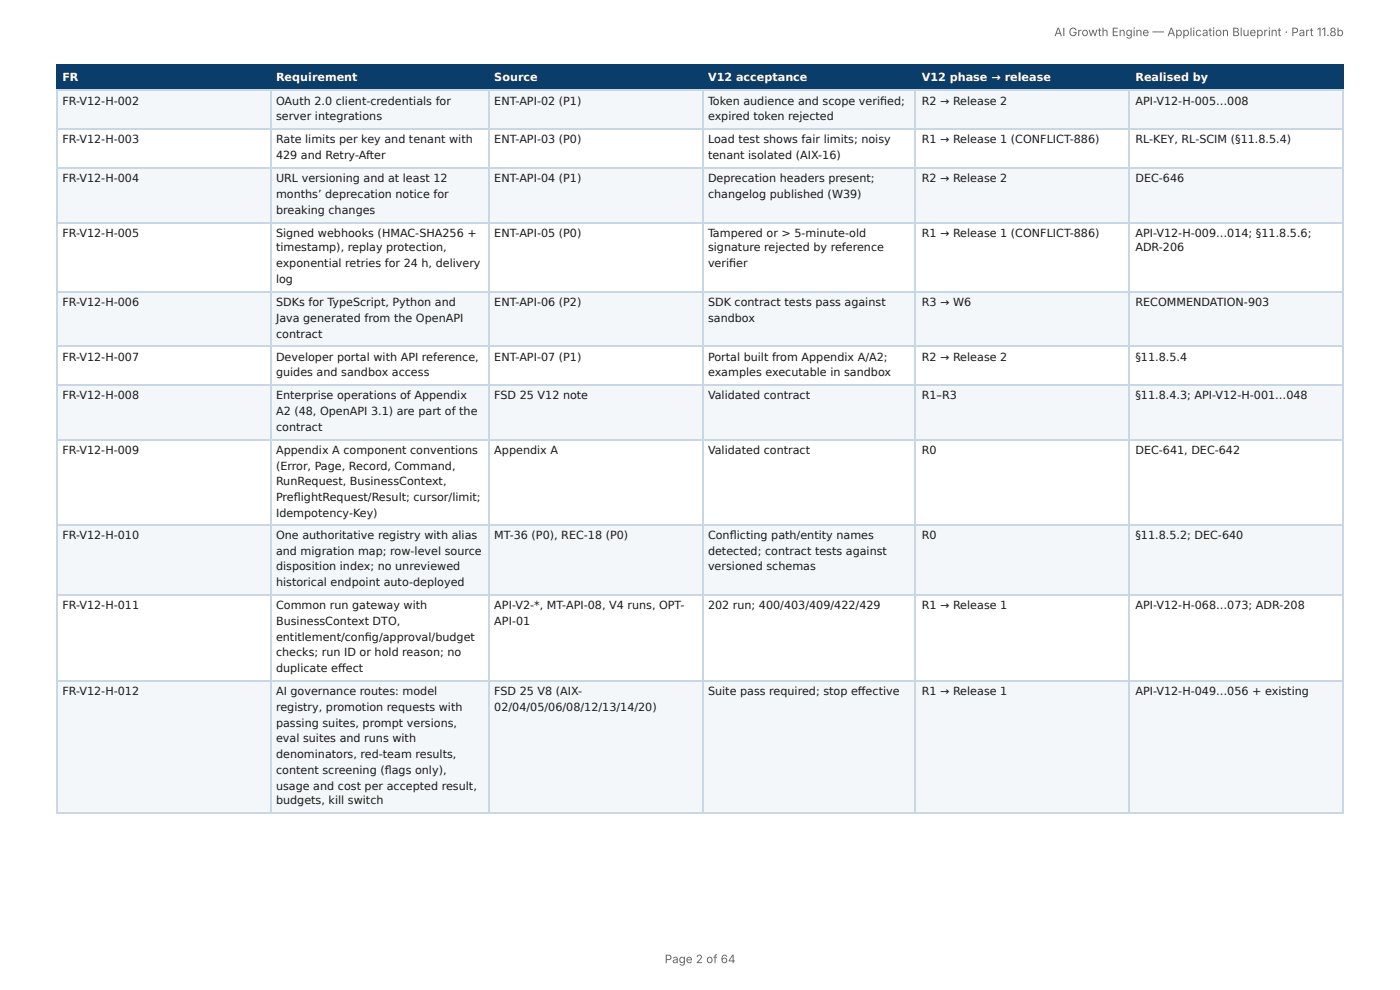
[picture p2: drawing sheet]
<svg xmlns="http://www.w3.org/2000/svg" width="297mm" height="210mm" viewBox="0 0 297 210" stroke-linecap="round" stroke-linejoin="round" font-family="sans-serif">
<defs><g id="words">
<g font-size="2.5" fill="#666">
<text x="223.9" y="7.7">AI Growth Engine — Application Blueprint · Part 11.8b</text>
<text x="141.2" y="204.5">Page 2 of 64</text>
</g>
<g font-size="2.4" fill="#fff">
<text x="13.2" y="17.1">FR</text>
<text x="58.6" y="17.1">Requirement</text>
<text x="105" y="17.1">Source</text>
<text x="150.4" y="17.1">V12 acceptance</text>
<text x="195.8" y="17.1">V12 phase → release</text>
<text x="241.2" y="17.1">Realised by</text>
</g>
<g font-size="2.4" fill="#1a1a1a">
<text x="13.2" y="22.2">FR-V12-H-002</text>
<text x="58.6" y="22.2">OAuth 2.0 client-credentials for</text>
<text x="105" y="22.2">ENT-API-02 (P1)</text>
<text x="150.4" y="22.2">Token audience and scope verifi ed;</text>
<text x="195.8" y="22.2">R2 → Release 2</text>
<text x="241.2" y="22.2">API-V12-H-005…008</text>
<text x="58.6" y="25.6">server integrations</text>
<text x="150.4" y="25.6">expired token rejected</text>
<text x="13.2" y="30.5">FR-V12-H-003</text>
<text x="58.6" y="30.5">Rate limits per key and tenant with</text>
<text x="58.6" y="33.8">429 and Retry-After</text>
<text x="105" y="30.5">ENT-API-03 (P0)</text>
<text x="150.4" y="30.5">Load test shows fair limits; noisy</text>
<text x="150.4" y="33.8">tenant isolated (AIX-16)</text>
<text x="195.8" y="30.5">R1 → Release 1 (CONFLICT-886)</text>
<text x="241.2" y="30.5">RL-KEY, RL-SCIM (§11.8.5.4)</text>
<text x="13.2" y="38.7">FR-V12-H-004</text>
<text x="58.6" y="38.7">URL versioning and at least 12</text>
<text x="105" y="38.7">ENT-API-04 (P1)</text>
<text x="150.4" y="38.7">Deprecation headers present;</text>
<text x="195.8" y="38.7">R2 → Release 2</text>
<text x="241.2" y="38.7">DEC-646</text>
<text x="58.6" y="42">months’ deprecation notice for</text>
<text x="58.6" y="45.4">breaking changes</text>
<text x="150.4" y="42">changelog published (W39)</text>
<text x="13.2" y="50.3">FR-V12-H-005</text>
<text x="58.6" y="50.3">Signed webhooks (HMAC-SHA256 +</text>
<text x="58.6" y="53.4">timestamp), replay protection,</text>
<text x="105" y="50.3">ENT-API-05 (P0)</text>
<text x="150.4" y="50.3">Tampered or &gt; 5-minute-old</text>
<text x="150.4" y="53.4">signature rejected by reference</text>
<text x="195.8" y="50.3">R1 → Release 1 (CONFLICT-886)</text>
<text x="241.2" y="50.3">API-V12-H-009…014; §11.8.5.6;</text>
<text x="241.2" y="53.4">ADR-206</text>
<text x="58.6" y="56.7">exponential retries for 24 h, delivery</text>
<text x="150.4" y="56.7">verifi er</text>
<text x="13.2" y="65">FR-V12-H-006</text>
<text x="58.6" y="60.1">log</text>
<text x="58.6" y="65">SDKs for TypeScript, Python and</text>
<text x="105" y="65">ENT-API-06 (P2)</text>
<text x="150.4" y="65">SDK contract tests pass against</text>
<text x="195.8" y="65">R3 → W6</text>
<text x="241.2" y="65">RECOMMENDATION-903</text>
<text x="58.6" y="68.3">Java generated from the OpenAPI</text>
<text x="58.6" y="71.7">contract</text>
<text x="150.4" y="68.3">sandbox</text>
<text x="13.2" y="76.6">FR-V12-H-007</text>
<text x="58.6" y="76.6">Developer portal with API reference,</text>
<text x="105" y="76.6">ENT-API-07 (P1)</text>
<text x="150.4" y="76.6">Portal built from Appendix A/A2;</text>
<text x="195.8" y="76.6">R2 → Release 2</text>
<text x="241.2" y="76.6">§11.8.5.4</text>
<text x="58.6" y="79.9">guides and sandbox access</text>
<text x="150.4" y="79.9">examples executable in sandbox</text>
<text x="13.2" y="84.8">FR-V12-H-008</text>
<text x="58.6" y="84.8">Enterprise operations of Appendix</text>
<text x="58.6" y="88.2">A2 (48, OpenAPI 3.1) are part of the</text>
<text x="105" y="84.8">FSD 25 V12 note</text>
<text x="150.4" y="84.8">Validated contract</text>
<text x="195.8" y="84.8">R1–R3</text>
<text x="241.2" y="84.8">§11.8.4.3; API-V12-H-001…048</text>
<text x="58.6" y="91.5">contract</text>
<text x="13.2" y="96.4">FR-V12-H-009</text>
<text x="58.6" y="96.4">Appendix A component conventions</text>
<text x="58.6" y="99.7">(Error, Page, Record, Command,</text>
<text x="105" y="96.4">Appendix A</text>
<text x="150.4" y="96.4">Validated contract</text>
<text x="195.8" y="96.4">R0</text>
<text x="241.2" y="96.4">DEC-641, DEC-642</text>
<text x="58.6" y="103.1">RunRequest, BusinessContext,</text>
<text x="58.6" y="106.4">Prefl ightRequest/Result; cursor/limit;</text>
<text x="58.6" y="109.8">Idempotency-Key)</text>
<text x="13.2" y="114.4">FR-V12-H-010</text>
<text x="58.6" y="114.4">One authoritative registry with alias</text>
<text x="58.6" y="117.8">and migration map; row-level source</text>
<text x="105" y="114.4">MT-36 (P0), REC-18 (P0)</text>
<text x="150.4" y="114.4">Confl icting path/entity names</text>
<text x="150.4" y="117.8">detected; contract tests against</text>
<text x="195.8" y="114.4">R0</text>
<text x="241.2" y="114.4">§11.8.5.2; DEC-640</text>
<text x="58.6" y="121.1">disposition index; no unreviewed</text>
<text x="58.6" y="124.5">historical endpoint auto-deployed</text>
<text x="150.4" y="121.1">versioned schemas</text>
<text x="13.2" y="129.4">FR-V12-H-011</text>
<text x="58.6" y="129.4">Common run gateway with</text>
<text x="105" y="129.4">API-V2-*, MT-API-08, V4 runs, OPT-</text>
<text x="150.4" y="129.4">202 run; 400/403/409/422/429</text>
<text x="195.8" y="129.4">R1 → Release 1</text>
<text x="241.2" y="129.4">API-V12-H-068…073; ADR-208</text>
<text x="58.6" y="132.7">BusinessContext DTO,</text>
<text x="58.6" y="136">entitlement/confi g/approval/budget</text>
<text x="105" y="132.7">API-01</text>
<text x="58.6" y="139.4">checks; run ID or hold reason; no</text>
<text x="58.6" y="142.7">duplicate eff ect</text>
<text x="13.2" y="147.6">FR-V12-H-012</text>
<text x="58.6" y="147.6">AI governance routes: model</text>
<text x="105" y="147.6">FSD 25 V8 (AIX-</text>
<text x="150.4" y="147.6">Suite pass required; stop eff ective</text>
<text x="195.8" y="147.6">R1 → Release 1</text>
<text x="241.2" y="147.6">API-V12-H-049…056 + existing</text>
<text x="58.6" y="151">registry, promotion requests with</text>
<text x="58.6" y="154.3">passing suites, prompt versions,</text>
<text x="105" y="151">02/04/05/06/08/12/13/14/20)</text>
<text x="58.6" y="157.6">eval suites and runs with</text>
<text x="58.6" y="161">denominators, red-team results,</text>
<text x="58.6" y="164.3">content screening (fl ags only),</text>
<text x="58.6" y="167.7">usage and cost per accepted result,</text>
<text x="58.6" y="170.8">budgets, kill switch</text>
</g>
</g></defs>
<g fill="#0b3d6b">
<path d="M12.1 14h45.2v5.1h-45.2z"/>
<path d="M57.3 14h46.4v5.1h-46.4z"/>
<path d="M103.7 14h45.4v5.1h-45.4z"/>
<path d="M149.1 14h45.4v5.1h-45.4z"/>
<path d="M194.5 14h45.5v5.1h-45.5z"/>
<path d="M240 14h45.4v5.1h-45.4z"/>
</g>
<g fill="#f4f7fa">
<path d="M12.1 19.1h45.2v8.2h-45.2z"/>
<path d="M57.3 19.1h46.4v8.2h-46.4z"/>
<path d="M103.7 19.1h45.4v8.2h-45.4z"/>
<path d="M149.1 19.1h45.4v8.2h-45.4z"/>
<path d="M194.5 19.1h45.5v8.2h-45.5z"/>
<path d="M240 19.1h45.4v8.2h-45.4z"/>
<path d="M12.1 35.6h45.2v11.6h-45.2z"/>
<path d="M57.3 35.6h46.4v11.6h-46.4z"/>
<path d="M103.7 35.6h45.4v11.6h-45.4z"/>
<path d="M149.1 35.6h45.4v11.6h-45.4z"/>
<path d="M194.5 35.6h45.5v11.6h-45.5z"/>
<path d="M240 35.6h45.4v11.6h-45.4z"/>
<path d="M12.1 62.1h45.2v11.6h-45.2z"/>
<path d="M57.3 62.1h46.4v11.6h-46.4z"/>
<path d="M103.7 62.1h45.4v11.6h-45.4z"/>
<path d="M149.1 62.1h45.4v11.6h-45.4z"/>
<path d="M194.5 62.1h45.5v11.6h-45.5z"/>
<path d="M240 62.1h45.4v11.6h-45.4z"/>
<path d="M12.1 81.7h45.2v11.6h-45.2z"/>
<path d="M57.3 81.7h46.4v11.6h-46.4z"/>
<path d="M103.7 81.7h45.4v11.6h-45.4z"/>
<path d="M149.1 81.7h45.4v11.6h-45.4z"/>
<path d="M194.5 81.7h45.5v11.6h-45.5z"/>
<path d="M240 81.7h45.4v11.6h-45.4z"/>
<path d="M12.1 111.5h45.2v15h-45.2z"/>
<path d="M57.3 111.5h46.4v15h-46.4z"/>
<path d="M103.7 111.5h45.4v15h-45.4z"/>
<path d="M149.1 111.5h45.4v15h-45.4z"/>
<path d="M194.5 111.5h45.5v15h-45.5z"/>
<path d="M240 111.5h45.4v15h-45.4z"/>
<path d="M12.1 144.5h45.2v28.3h-45.2z"/>
<path d="M57.3 144.5h46.4v28.3h-46.4z"/>
<path d="M103.7 144.5h45.4v28.3h-45.4z"/>
<path d="M149.1 144.5h45.4v28.3h-45.4z"/>
<path d="M194.5 144.5h45.5v28.3h-45.5z"/>
<path d="M240 144.5h45.4v28.3h-45.4z"/>
</g>
<path d="M11.9 13.9h273.5M11.9 19.2h273.5M12 13.8v5.5M57.5 13.8v5.5M103.8 13.8v5.5M149.2 13.8v5.5M194.4 13.8v5.5M239.9 13.8v5.5" fill="none" stroke="#0b3d6b" stroke-width=".22"/>
<path d="M285.3 13.8v5.5" fill="none" stroke="#0b3d6b" stroke-width=".21"/>
<g fill="none" stroke="#c9d6e3" stroke-width=".22">
<path d="M11.9 19.2h273.5M12 19.3v153.5M57.5 19.3v153.5M103.8 19.3v153.5M149.2 19.3v153.5M194.4 19.3v153.5M239.9 19.3v153.5M11.9 27.5h273.5M11.9 35.7h273.5M11.9 47.3h273.5M11.9 62h273.5M11.9 73.6h273.5"/>
<path d="M11.9 81.8h273.5M11.9 93.4h273.5M11.9 111.4h273.5M11.9 126.4h273.5M11.9 144.6h273.5M11.9 172.7h273.5"/>
</g>
<path d="M285.3 19.3v153.5" fill="none" stroke="#c9d6e3" stroke-width=".21"/>
<use href="#words"/>
</svg>
